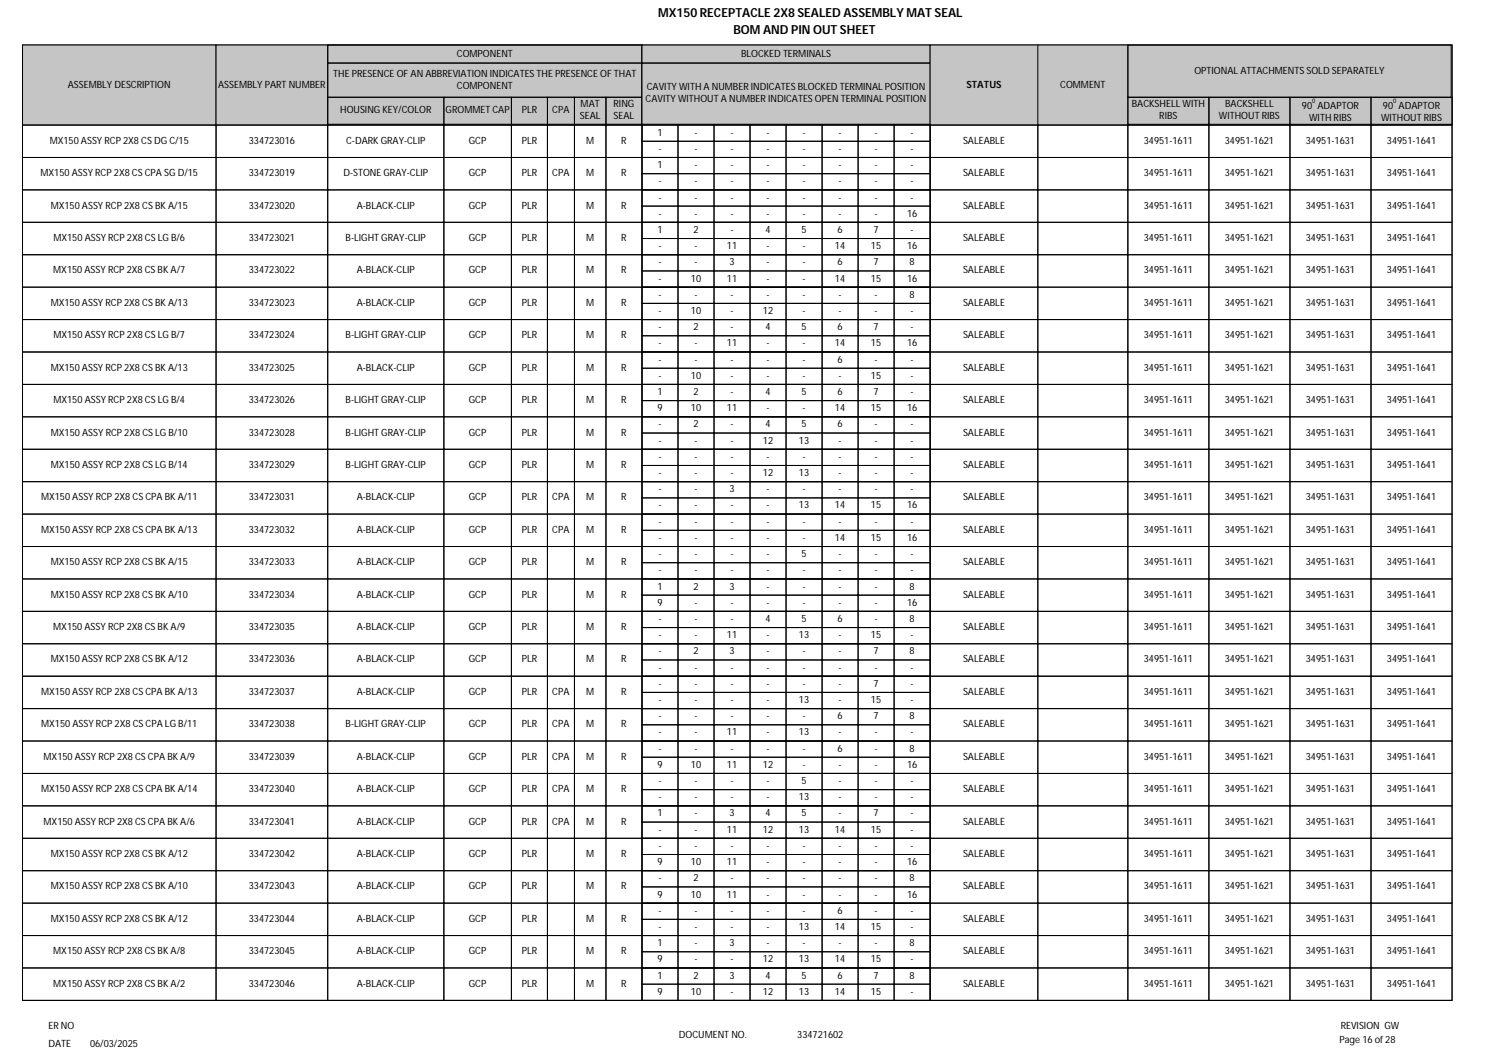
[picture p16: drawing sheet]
<svg xmlns="http://www.w3.org/2000/svg" width="420mm" height="297mm" viewBox="0 0 420 297" stroke-linecap="round" stroke-linejoin="round" font-family="sans-serif">
<defs><g id="words">
<g font-size="3.5">
<text x="185.7" y="4.7">MX150 RECEPTACLE 2X8 SEALED ASSEMBLY MAT SEAL</text>
<text x="206.9" y="9.5">BOM AND PIN OUT SHEET</text>
</g>
<g font-size="2.8">
<text x="128.9" y="15.9">COMPONENT</text>
<text x="209" y="16">BLOCKED TERMINALS</text>
<text x="94" y="21.6">THE PRESENCE OF AN ABBREVIATION INDICATES THE PRESENCE OF THAT</text>
<text x="336.9" y="20.8">OPTIONAL ATTACHMENTS SOLD SEPARATELY</text>
<text x="19.1" y="24.7">ASSEMBLY DESCRIPTION</text>
<text x="61.5" y="24.7">ASSEMBLY PART NUMBER</text>
<text x="128.9" y="25">COMPONENT</text>
<text x="182.1" y="28.8">CAVITY WITHOUT A NUMBER INDICATES OPEN TERMINAL POSITION</text>
<text x="182.4" y="25.4">CAVITY WITH A NUMBER INDICATES BLOCKED TERMINAL POSITION</text>
<text x="272.6" y="24.7">STATUS</text>
<text x="299.1" y="24.7">COMMENT</text>
<text x="95.9" y="31.9">HOUSING KEY/COLOR</text>
<text x="125.7" y="31.9">GROMMET CAP</text>
<text x="147.2" y="31.9">PLR</text>
<text x="155.8" y="31.9">CPA</text>
<text x="163.6" y="33.6">SEAL</text>
<text x="163.8" y="30.3">MAT</text>
<text x="173.1" y="30.3">RING</text>
<text x="173.1" y="33.6">SEAL</text>
<text x="319.3" y="30.3">BACKSHELL WITH</text>
<text x="327" y="33.6">RIBS</text>
<text x="343.8" y="33.6">WITHOUT RIBS</text>
<text x="345.6" y="30.3">BACKSHELL</text>
<text x="367.2" y="30.7">90 ADAPTOR</text>
<text x="369.3" y="34.1">WITH RIBS</text>
<text x="389.6" y="34.1">WITHOUT RIBS</text>
<text x="390.1" y="30.7">90 ADAPTOR</text>
<text x="14" y="40.5">MX150 ASSY RCP 2X8 CS DG C/15</text>
<text x="70.2" y="40.5">334723016</text>
<text x="97.6" y="40.5">C-DARK GRAY-CLIP</text>
<text x="132.2" y="40.5">GCP</text>
<text x="147.2" y="40.5">PLR</text>
<text x="165.3" y="40.5">M</text>
<text x="175.2" y="40.5">R</text>
<text x="185.4" y="38.3">1</text>
<text x="195.9" y="38.3">-</text>
<text x="206.1" y="38.3">-</text>
<text x="216.2" y="38.3">-</text>
<text x="226.4" y="38.3">-</text>
<text x="236.5" y="38.3">-</text>
<text x="246.7" y="38.3">-</text>
<text x="256.9" y="38.3">-</text>
<text x="271.6" y="40.5">SALEABLE</text>
<text x="322.6" y="40.5">34951-1611</text>
<text x="345.5" y="40.5">34951-1621</text>
<text x="368.3" y="40.5">34951-1631</text>
<text x="391.2" y="40.5">34951-1641</text>
<text x="185.4" y="47.4">1</text>
<text x="185.7" y="42.8">-</text>
<text x="195.9" y="42.8">-</text>
<text x="195.9" y="47.4">-</text>
<text x="206.1" y="42.8">-</text>
<text x="206.1" y="47.4">-</text>
<text x="216.2" y="42.8">-</text>
<text x="216.2" y="47.4">-</text>
<text x="226.4" y="42.8">-</text>
<text x="226.4" y="47.4">-</text>
<text x="236.5" y="42.8">-</text>
<text x="236.5" y="47.4">-</text>
<text x="246.7" y="42.8">-</text>
<text x="246.7" y="47.4">-</text>
<text x="256.9" y="42.8">-</text>
<text x="256.9" y="47.4">-</text>
<text x="11.4" y="49.7">MX150 ASSY RCP 2X8 CS CPA SG D/15</text>
<text x="70.2" y="49.7">334723019</text>
<text x="96.9" y="49.7">D-STONE GRAY-CLIP</text>
<text x="132.2" y="49.7">GCP</text>
<text x="147.2" y="49.7">PLR</text>
<text x="155.8" y="49.7">CPA</text>
<text x="165.3" y="49.7">M</text>
<text x="175.2" y="49.7">R</text>
<text x="185.7" y="52">-</text>
<text x="195.9" y="52">-</text>
<text x="206.1" y="52">-</text>
<text x="216.2" y="52">-</text>
<text x="226.4" y="52">-</text>
<text x="236.5" y="52">-</text>
<text x="246.7" y="52">-</text>
<text x="256.9" y="52">-</text>
<text x="271.6" y="49.7">SALEABLE</text>
<text x="322.6" y="49.7">34951-1611</text>
<text x="345.5" y="49.7">34951-1621</text>
<text x="368.3" y="49.7">34951-1631</text>
<text x="391.2" y="49.7">34951-1641</text>
<text x="14.3" y="58.8">MX150 ASSY RCP 2X8 CS BK A/15</text>
<text x="70.2" y="58.8">334723020</text>
<text x="100.6" y="58.8">A-BLACK-CLIP</text>
<text x="132.2" y="58.8">GCP</text>
<text x="147.2" y="58.8">PLR</text>
<text x="165.3" y="58.8">M</text>
<text x="175.2" y="58.8">R</text>
<text x="185.7" y="56.6">-</text>
<text x="195.9" y="56.6">-</text>
<text x="206.1" y="56.6">-</text>
<text x="216.2" y="56.6">-</text>
<text x="226.4" y="56.6">-</text>
<text x="236.5" y="56.6">-</text>
<text x="246.7" y="56.6">-</text>
<text x="256.9" y="56.6">-</text>
<text x="271.6" y="58.8">SALEABLE</text>
<text x="322.6" y="58.8">34951-1611</text>
<text x="345.5" y="58.8">34951-1621</text>
<text x="368.3" y="58.8">34951-1631</text>
<text x="391.2" y="58.8">34951-1641</text>
<text x="185.4" y="65.7">1</text>
<text x="185.7" y="61.1">-</text>
<text x="195.6" y="65.7">2</text>
<text x="195.9" y="61.1">-</text>
<text x="206.1" y="61.1">-</text>
<text x="206.1" y="65.7">-</text>
<text x="215.9" y="65.7">4</text>
<text x="216.2" y="61.1">-</text>
<text x="226.1" y="65.7">5</text>
<text x="226.4" y="61.1">-</text>
<text x="236.2" y="65.7">6</text>
<text x="236.5" y="61.1">-</text>
<text x="246.4" y="65.7">7</text>
<text x="246.7" y="61.1">-</text>
<text x="255.8" y="61.1">16</text>
<text x="256.9" y="65.7">-</text>
<text x="15.1" y="68">MX150 ASSY RCP 2X8 CS LG B/6</text>
<text x="70.2" y="68">334723021</text>
<text x="97.5" y="68">B-LIGHT GRAY-CLIP</text>
<text x="132.2" y="68">GCP</text>
<text x="147.2" y="68">PLR</text>
<text x="165.3" y="68">M</text>
<text x="175.2" y="68">R</text>
<text x="185.7" y="70.3">-</text>
<text x="195.9" y="70.3">-</text>
<text x="205" y="70.3">11</text>
<text x="216.2" y="70.3">-</text>
<text x="226.4" y="70.3">-</text>
<text x="235.5" y="70.3">14</text>
<text x="245.7" y="70.3">15</text>
<text x="255.8" y="70.3">16</text>
<text x="271.6" y="68">SALEABLE</text>
<text x="322.6" y="68">34951-1611</text>
<text x="345.5" y="68">34951-1621</text>
<text x="368.3" y="68">34951-1631</text>
<text x="391.2" y="68">34951-1641</text>
<text x="15" y="77.1">MX150 ASSY RCP 2X8 CS BK A/7</text>
<text x="70.2" y="77.1">334723022</text>
<text x="100.6" y="77.1">A-BLACK-CLIP</text>
<text x="132.2" y="77.1">GCP</text>
<text x="147.2" y="77.1">PLR</text>
<text x="165.3" y="77.1">M</text>
<text x="175.2" y="77.1">R</text>
<text x="185.7" y="74.8">-</text>
<text x="195.9" y="74.8">-</text>
<text x="205.8" y="74.8">3</text>
<text x="216.2" y="74.8">-</text>
<text x="226.4" y="74.8">-</text>
<text x="236.2" y="74.8">6</text>
<text x="246.4" y="74.8">7</text>
<text x="256.6" y="74.8">8</text>
<text x="271.6" y="77.1">SALEABLE</text>
<text x="322.6" y="77.1">34951-1611</text>
<text x="345.5" y="77.1">34951-1621</text>
<text x="368.3" y="77.1">34951-1631</text>
<text x="391.2" y="77.1">34951-1641</text>
<text x="185.7" y="84">-</text>
<text x="185.7" y="79.4">-</text>
<text x="194.9" y="79.4">10</text>
<text x="195.9" y="84">-</text>
<text x="205" y="79.4">11</text>
<text x="206.1" y="84">-</text>
<text x="216.2" y="79.4">-</text>
<text x="216.2" y="84">-</text>
<text x="226.4" y="79.4">-</text>
<text x="226.4" y="84">-</text>
<text x="235.5" y="79.4">14</text>
<text x="236.5" y="84">-</text>
<text x="245.7" y="79.4">15</text>
<text x="246.7" y="84">-</text>
<text x="255.8" y="79.4">16</text>
<text x="256.6" y="84">8</text>
<text x="14.3" y="86.3">MX150 ASSY RCP 2X8 CS BK A/13</text>
<text x="70.2" y="86.3">334723023</text>
<text x="100.6" y="86.3">A-BLACK-CLIP</text>
<text x="132.2" y="86.3">GCP</text>
<text x="147.2" y="86.3">PLR</text>
<text x="165.3" y="86.3">M</text>
<text x="175.2" y="86.3">R</text>
<text x="185.7" y="88.6">-</text>
<text x="194.9" y="88.6">10</text>
<text x="206.1" y="88.6">-</text>
<text x="215.2" y="88.6">12</text>
<text x="226.4" y="88.6">-</text>
<text x="236.5" y="88.6">-</text>
<text x="246.7" y="88.6">-</text>
<text x="256.9" y="88.6">-</text>
<text x="271.6" y="86.3">SALEABLE</text>
<text x="322.6" y="86.3">34951-1611</text>
<text x="345.5" y="86.3">34951-1621</text>
<text x="368.3" y="86.3">34951-1631</text>
<text x="391.2" y="86.3">34951-1641</text>
<text x="15.1" y="95.4">MX150 ASSY RCP 2X8 CS LG B/7</text>
<text x="70.2" y="95.4">334723024</text>
<text x="97.5" y="95.4">B-LIGHT GRAY-CLIP</text>
<text x="132.2" y="95.4">GCP</text>
<text x="147.2" y="95.4">PLR</text>
<text x="165.3" y="95.4">M</text>
<text x="175.2" y="95.4">R</text>
<text x="185.7" y="93.1">-</text>
<text x="195.6" y="93.1">2</text>
<text x="206.1" y="93.1">-</text>
<text x="215.9" y="93.1">4</text>
<text x="226.1" y="93.1">5</text>
<text x="236.2" y="93.1">6</text>
<text x="246.4" y="93.1">7</text>
<text x="256.9" y="93.1">-</text>
<text x="271.6" y="95.4">SALEABLE</text>
<text x="322.6" y="95.4">34951-1611</text>
<text x="345.5" y="95.4">34951-1621</text>
<text x="368.3" y="95.4">34951-1631</text>
<text x="391.2" y="95.4">34951-1641</text>
<text x="185.7" y="97.7">-</text>
<text x="195.9" y="97.7">-</text>
<text x="205" y="97.7">11</text>
<text x="216.2" y="97.7">-</text>
<text x="226.4" y="97.7">-</text>
<text x="235.5" y="97.7">14</text>
<text x="245.7" y="97.7">15</text>
<text x="255.8" y="97.7">16</text>
<text x="14.3" y="104.6">MX150 ASSY RCP 2X8 CS BK A/13</text>
<text x="70.2" y="104.6">334723025</text>
<text x="100.6" y="104.6">A-BLACK-CLIP</text>
<text x="132.2" y="104.6">GCP</text>
<text x="147.2" y="104.6">PLR</text>
<text x="165.3" y="104.6">M</text>
<text x="175.2" y="104.6">R</text>
<text x="185.7" y="102.3">-</text>
<text x="185.7" y="106.8">-</text>
<text x="194.9" y="106.8">10</text>
<text x="195.9" y="102.3">-</text>
<text x="206.1" y="102.3">-</text>
<text x="206.1" y="106.8">-</text>
<text x="216.2" y="102.3">-</text>
<text x="216.2" y="106.8">-</text>
<text x="226.4" y="102.3">-</text>
<text x="226.4" y="106.8">-</text>
<text x="236.2" y="102.3">6</text>
<text x="236.5" y="106.8">-</text>
<text x="245.7" y="106.8">15</text>
<text x="246.7" y="102.3">-</text>
<text x="256.9" y="102.3">-</text>
<text x="256.9" y="106.8">-</text>
<text x="271.6" y="104.6">SALEABLE</text>
<text x="322.6" y="104.6">34951-1611</text>
<text x="345.5" y="104.6">34951-1621</text>
<text x="368.3" y="104.6">34951-1631</text>
<text x="391.2" y="104.6">34951-1641</text>
<text x="15.1" y="113.7">MX150 ASSY RCP 2X8 CS LG B/4</text>
<text x="70.2" y="113.7">334723026</text>
<text x="97.5" y="113.7">B-LIGHT GRAY-CLIP</text>
<text x="132.2" y="113.7">GCP</text>
<text x="147.2" y="113.7">PLR</text>
<text x="165.3" y="113.7">M</text>
<text x="175.2" y="113.7">R</text>
<text x="185.4" y="111.4">1</text>
<text x="195.6" y="111.4">2</text>
<text x="206.1" y="111.4">-</text>
<text x="215.9" y="111.4">4</text>
<text x="226.1" y="111.4">5</text>
<text x="236.2" y="111.4">6</text>
<text x="246.4" y="111.4">7</text>
<text x="256.9" y="111.4">-</text>
<text x="271.6" y="113.7">SALEABLE</text>
<text x="322.6" y="113.7">34951-1611</text>
<text x="345.5" y="113.7">34951-1621</text>
<text x="368.3" y="113.7">34951-1631</text>
<text x="391.2" y="113.7">34951-1641</text>
<text x="185.4" y="116">9</text>
<text x="194.9" y="116">10</text>
<text x="205" y="116">11</text>
<text x="216.2" y="116">-</text>
<text x="226.4" y="116">-</text>
<text x="235.5" y="116">14</text>
<text x="245.7" y="116">15</text>
<text x="255.8" y="116">16</text>
<text x="14.4" y="122.8">MX150 ASSY RCP 2X8 CS LG B/10</text>
<text x="70.2" y="122.8">334723028</text>
<text x="97.5" y="122.8">B-LIGHT GRAY-CLIP</text>
<text x="132.2" y="122.8">GCP</text>
<text x="147.2" y="122.8">PLR</text>
<text x="165.3" y="122.8">M</text>
<text x="175.2" y="122.8">R</text>
<text x="185.7" y="120.6">-</text>
<text x="185.7" y="125.1">-</text>
<text x="195.6" y="120.6">2</text>
<text x="195.9" y="125.1">-</text>
<text x="206.1" y="120.6">-</text>
<text x="206.1" y="125.1">-</text>
<text x="215.2" y="125.1">12</text>
<text x="215.9" y="120.6">4</text>
<text x="225.4" y="125.1">13</text>
<text x="226.1" y="120.6">5</text>
<text x="236.2" y="120.6">6</text>
<text x="236.5" y="125.1">-</text>
<text x="246.7" y="120.6">-</text>
<text x="246.7" y="125.1">-</text>
<text x="256.9" y="120.6">-</text>
<text x="256.9" y="125.1">-</text>
<text x="271.6" y="122.8">SALEABLE</text>
<text x="322.6" y="122.8">34951-1611</text>
<text x="345.5" y="122.8">34951-1621</text>
<text x="368.3" y="122.8">34951-1631</text>
<text x="391.2" y="122.8">34951-1641</text>
<text x="14.4" y="132">MX150 ASSY RCP 2X8 CS LG B/14</text>
<text x="70.2" y="132">334723029</text>
<text x="97.5" y="132">B-LIGHT GRAY-CLIP</text>
<text x="132.2" y="132">GCP</text>
<text x="147.2" y="132">PLR</text>
<text x="165.3" y="132">M</text>
<text x="175.2" y="132">R</text>
<text x="185.7" y="129.7">-</text>
<text x="195.9" y="129.7">-</text>
<text x="206.1" y="129.7">-</text>
<text x="216.2" y="129.7">-</text>
<text x="226.4" y="129.7">-</text>
<text x="236.5" y="129.7">-</text>
<text x="246.7" y="129.7">-</text>
<text x="256.9" y="129.7">-</text>
<text x="271.6" y="132">SALEABLE</text>
<text x="322.6" y="132">34951-1611</text>
<text x="345.5" y="132">34951-1621</text>
<text x="368.3" y="132">34951-1631</text>
<text x="391.2" y="132">34951-1641</text>
<text x="185.7" y="134.3">-</text>
<text x="195.9" y="134.3">-</text>
<text x="206.1" y="134.3">-</text>
<text x="215.2" y="134.3">12</text>
<text x="225.4" y="134.3">13</text>
<text x="236.5" y="134.3">-</text>
<text x="246.7" y="134.3">-</text>
<text x="256.9" y="134.3">-</text>
<text x="11.6" y="141.1">MX150 ASSY RCP 2X8 CS CPA BK A/11</text>
<text x="70.2" y="141.1">334723031</text>
<text x="100.6" y="141.1">A-BLACK-CLIP</text>
<text x="132.2" y="141.1">GCP</text>
<text x="147.2" y="141.1">PLR</text>
<text x="155.8" y="141.1">CPA</text>
<text x="165.3" y="141.1">M</text>
<text x="175.2" y="141.1">R</text>
<text x="185.7" y="138.8">-</text>
<text x="185.7" y="143.4">-</text>
<text x="195.9" y="138.8">-</text>
<text x="195.9" y="143.4">-</text>
<text x="205.8" y="138.8">3</text>
<text x="206.1" y="143.4">-</text>
<text x="216.2" y="138.8">-</text>
<text x="216.2" y="143.4">-</text>
<text x="225.4" y="143.4">13</text>
<text x="226.4" y="138.8">-</text>
<text x="235.5" y="143.4">14</text>
<text x="236.5" y="138.8">-</text>
<text x="245.7" y="143.4">15</text>
<text x="246.7" y="138.8">-</text>
<text x="255.8" y="143.4">16</text>
<text x="256.9" y="138.8">-</text>
<text x="271.6" y="141.1">SALEABLE</text>
<text x="322.6" y="141.1">34951-1611</text>
<text x="345.5" y="141.1">34951-1621</text>
<text x="368.3" y="141.1">34951-1631</text>
<text x="391.2" y="141.1">34951-1641</text>
<text x="185.7" y="148">-</text>
<text x="195.9" y="148">-</text>
<text x="206.1" y="148">-</text>
<text x="216.2" y="148">-</text>
<text x="226.4" y="148">-</text>
<text x="236.5" y="148">-</text>
<text x="246.7" y="148">-</text>
<text x="256.9" y="148">-</text>
<text x="11.6" y="150.3">MX150 ASSY RCP 2X8 CS CPA BK A/13</text>
<text x="70.2" y="150.3">334723032</text>
<text x="100.6" y="150.3">A-BLACK-CLIP</text>
<text x="132.2" y="150.3">GCP</text>
<text x="147.2" y="150.3">PLR</text>
<text x="155.8" y="150.3">CPA</text>
<text x="165.3" y="150.3">M</text>
<text x="175.2" y="150.3">R</text>
<text x="185.7" y="152.6">-</text>
<text x="195.9" y="152.6">-</text>
<text x="206.1" y="152.6">-</text>
<text x="216.2" y="152.6">-</text>
<text x="226.4" y="152.6">-</text>
<text x="235.5" y="152.6">14</text>
<text x="245.7" y="152.6">15</text>
<text x="255.8" y="152.6">16</text>
<text x="271.6" y="150.3">SALEABLE</text>
<text x="322.6" y="150.3">34951-1611</text>
<text x="345.5" y="150.3">34951-1621</text>
<text x="368.3" y="150.3">34951-1631</text>
<text x="391.2" y="150.3">34951-1641</text>
<text x="14.3" y="159.4">MX150 ASSY RCP 2X8 CS BK A/15</text>
<text x="70.2" y="159.4">334723033</text>
<text x="100.6" y="159.4">A-BLACK-CLIP</text>
<text x="132.2" y="159.4">GCP</text>
<text x="147.2" y="159.4">PLR</text>
<text x="165.3" y="159.4">M</text>
<text x="175.2" y="159.4">R</text>
<text x="185.7" y="157.1">-</text>
<text x="185.7" y="161.7">-</text>
<text x="195.9" y="157.1">-</text>
<text x="195.9" y="161.7">-</text>
<text x="206.1" y="157.1">-</text>
<text x="206.1" y="161.7">-</text>
<text x="216.2" y="157.1">-</text>
<text x="216.2" y="161.7">-</text>
<text x="226.1" y="157.1">5</text>
<text x="226.4" y="161.7">-</text>
<text x="236.5" y="157.1">-</text>
<text x="236.5" y="161.7">-</text>
<text x="246.7" y="157.1">-</text>
<text x="246.7" y="161.7">-</text>
<text x="256.9" y="157.1">-</text>
<text x="256.9" y="161.7">-</text>
<text x="271.6" y="159.4">SALEABLE</text>
<text x="322.6" y="159.4">34951-1611</text>
<text x="345.5" y="159.4">34951-1621</text>
<text x="368.3" y="159.4">34951-1631</text>
<text x="391.2" y="159.4">34951-1641</text>
<text x="185.4" y="166.3">1</text>
<text x="195.6" y="166.3">2</text>
<text x="205.8" y="166.3">3</text>
<text x="216.2" y="166.3">-</text>
<text x="226.4" y="166.3">-</text>
<text x="236.5" y="166.3">-</text>
<text x="246.7" y="166.3">-</text>
<text x="256.6" y="166.3">8</text>
<text x="14.3" y="168.6">MX150 ASSY RCP 2X8 CS BK A/10</text>
<text x="70.2" y="168.6">334723034</text>
<text x="100.6" y="168.6">A-BLACK-CLIP</text>
<text x="132.2" y="168.6">GCP</text>
<text x="147.2" y="168.6">PLR</text>
<text x="165.3" y="168.6">M</text>
<text x="175.2" y="168.6">R</text>
<text x="185.4" y="170.9">9</text>
<text x="195.9" y="170.9">-</text>
<text x="206.1" y="170.9">-</text>
<text x="216.2" y="170.9">-</text>
<text x="226.4" y="170.9">-</text>
<text x="236.5" y="170.9">-</text>
<text x="246.7" y="170.9">-</text>
<text x="255.8" y="170.9">16</text>
<text x="271.6" y="168.6">SALEABLE</text>
<text x="322.6" y="168.6">34951-1611</text>
<text x="345.5" y="168.6">34951-1621</text>
<text x="368.3" y="168.6">34951-1631</text>
<text x="391.2" y="168.6">34951-1641</text>
<text x="15" y="177.7">MX150 ASSY RCP 2X8 CS BK A/9</text>
<text x="70.2" y="177.7">334723035</text>
<text x="100.6" y="177.7">A-BLACK-CLIP</text>
<text x="132.2" y="177.7">GCP</text>
<text x="147.2" y="177.7">PLR</text>
<text x="165.3" y="177.7">M</text>
<text x="175.2" y="177.7">R</text>
<text x="185.7" y="175.4">-</text>
<text x="185.7" y="180">-</text>
<text x="195.9" y="175.4">-</text>
<text x="195.9" y="180">-</text>
<text x="205" y="180">11</text>
<text x="206.1" y="175.4">-</text>
<text x="215.9" y="175.4">4</text>
<text x="216.2" y="180">-</text>
<text x="225.4" y="180">13</text>
<text x="226.1" y="175.4">5</text>
<text x="236.2" y="175.4">6</text>
<text x="236.5" y="180">-</text>
<text x="245.7" y="180">15</text>
<text x="246.7" y="175.4">-</text>
<text x="256.6" y="175.4">8</text>
<text x="256.9" y="180">-</text>
<text x="271.6" y="177.7">SALEABLE</text>
<text x="322.6" y="177.7">34951-1611</text>
<text x="345.5" y="177.7">34951-1621</text>
<text x="368.3" y="177.7">34951-1631</text>
<text x="391.2" y="177.7">34951-1641</text>
<text x="185.7" y="184.6">-</text>
<text x="195.6" y="184.6">2</text>
<text x="205.8" y="184.6">3</text>
<text x="216.2" y="184.6">-</text>
<text x="226.4" y="184.6">-</text>
<text x="236.5" y="184.6">-</text>
<text x="246.4" y="184.6">7</text>
<text x="256.6" y="184.6">8</text>
<text x="14.3" y="186.9">MX150 ASSY RCP 2X8 CS BK A/12</text>
<text x="70.2" y="186.9">334723036</text>
<text x="100.6" y="186.9">A-BLACK-CLIP</text>
<text x="132.2" y="186.9">GCP</text>
<text x="147.2" y="186.9">PLR</text>
<text x="165.3" y="186.9">M</text>
<text x="175.2" y="186.9">R</text>
<text x="185.7" y="189.1">-</text>
<text x="195.9" y="189.1">-</text>
<text x="206.1" y="189.1">-</text>
<text x="216.2" y="189.1">-</text>
<text x="226.4" y="189.1">-</text>
<text x="236.5" y="189.1">-</text>
<text x="246.7" y="189.1">-</text>
<text x="256.9" y="189.1">-</text>
<text x="271.6" y="186.9">SALEABLE</text>
<text x="322.6" y="186.9">34951-1611</text>
<text x="345.5" y="186.9">34951-1621</text>
<text x="368.3" y="186.9">34951-1631</text>
<text x="391.2" y="186.9">34951-1641</text>
<text x="11.6" y="196">MX150 ASSY RCP 2X8 CS CPA BK A/13</text>
<text x="70.2" y="196">334723037</text>
<text x="100.6" y="196">A-BLACK-CLIP</text>
<text x="132.2" y="196">GCP</text>
<text x="147.2" y="196">PLR</text>
<text x="155.8" y="196">CPA</text>
<text x="165.3" y="196">M</text>
<text x="175.2" y="196">R</text>
<text x="185.7" y="193.7">-</text>
<text x="195.9" y="193.7">-</text>
<text x="206.1" y="193.7">-</text>
<text x="216.2" y="193.7">-</text>
<text x="226.4" y="193.7">-</text>
<text x="236.5" y="193.7">-</text>
<text x="246.4" y="193.7">7</text>
<text x="256.9" y="193.7">-</text>
<text x="271.6" y="196">SALEABLE</text>
<text x="322.6" y="196">34951-1611</text>
<text x="345.5" y="196">34951-1621</text>
<text x="368.3" y="196">34951-1631</text>
<text x="391.2" y="196">34951-1641</text>
<text x="185.7" y="202.9">-</text>
<text x="185.7" y="198.3">-</text>
<text x="195.9" y="198.3">-</text>
<text x="195.9" y="202.9">-</text>
<text x="206.1" y="198.3">-</text>
<text x="206.1" y="202.9">-</text>
<text x="216.2" y="198.3">-</text>
<text x="216.2" y="202.9">-</text>
<text x="225.4" y="198.3">13</text>
<text x="226.4" y="202.9">-</text>
<text x="236.2" y="202.9">6</text>
<text x="236.5" y="198.3">-</text>
<text x="245.7" y="198.3">15</text>
<text x="246.4" y="202.9">7</text>
<text x="256.6" y="202.9">8</text>
<text x="256.9" y="198.3">-</text>
<text x="11.6" y="205.1">MX150 ASSY RCP 2X8 CS CPA LG B/11</text>
<text x="70.2" y="205.1">334723038</text>
<text x="97.5" y="205.1">B-LIGHT GRAY-CLIP</text>
<text x="132.2" y="205.1">GCP</text>
<text x="147.2" y="205.1">PLR</text>
<text x="155.8" y="205.1">CPA</text>
<text x="165.3" y="205.1">M</text>
<text x="175.2" y="205.1">R</text>
<text x="185.7" y="207.4">-</text>
<text x="195.9" y="207.4">-</text>
<text x="205" y="207.4">11</text>
<text x="216.2" y="207.4">-</text>
<text x="225.4" y="207.4">13</text>
<text x="236.5" y="207.4">-</text>
<text x="246.7" y="207.4">-</text>
<text x="256.9" y="207.4">-</text>
<text x="271.6" y="205.1">SALEABLE</text>
<text x="322.6" y="205.1">34951-1611</text>
<text x="345.5" y="205.1">34951-1621</text>
<text x="368.3" y="205.1">34951-1631</text>
<text x="391.2" y="205.1">34951-1641</text>
<text x="12.3" y="214.3">MX150 ASSY RCP 2X8 CS CPA BK A/9</text>
<text x="70.2" y="214.3">334723039</text>
<text x="100.6" y="214.3">A-BLACK-CLIP</text>
<text x="132.2" y="214.3">GCP</text>
<text x="147.2" y="214.3">PLR</text>
<text x="155.8" y="214.3">CPA</text>
<text x="165.3" y="214.3">M</text>
<text x="175.2" y="214.3">R</text>
<text x="185.7" y="212">-</text>
<text x="195.9" y="212">-</text>
<text x="206.1" y="212">-</text>
<text x="216.2" y="212">-</text>
<text x="226.4" y="212">-</text>
<text x="236.2" y="212">6</text>
<text x="246.7" y="212">-</text>
<text x="256.6" y="212">8</text>
<text x="271.6" y="214.3">SALEABLE</text>
<text x="322.6" y="214.3">34951-1611</text>
<text x="345.5" y="214.3">34951-1621</text>
<text x="368.3" y="214.3">34951-1631</text>
<text x="391.2" y="214.3">34951-1641</text>
<text x="185.4" y="216.6">9</text>
<text x="185.7" y="221.1">-</text>
<text x="194.9" y="216.6">10</text>
<text x="195.9" y="221.1">-</text>
<text x="205" y="216.6">11</text>
<text x="206.1" y="221.1">-</text>
<text x="215.2" y="216.6">12</text>
<text x="216.2" y="221.1">-</text>
<text x="226.1" y="221.1">5</text>
<text x="226.4" y="216.6">-</text>
<text x="236.5" y="216.6">-</text>
<text x="236.5" y="221.1">-</text>
<text x="246.7" y="216.6">-</text>
<text x="246.7" y="221.1">-</text>
<text x="255.8" y="216.6">16</text>
<text x="256.9" y="221.1">-</text>
<text x="11.6" y="223.4">MX150 ASSY RCP 2X8 CS CPA BK A/14</text>
<text x="70.2" y="223.4">334723040</text>
<text x="100.6" y="223.4">A-BLACK-CLIP</text>
<text x="132.2" y="223.4">GCP</text>
<text x="147.2" y="223.4">PLR</text>
<text x="155.8" y="223.4">CPA</text>
<text x="165.3" y="223.4">M</text>
<text x="175.2" y="223.4">R</text>
<text x="185.7" y="225.7">-</text>
<text x="195.9" y="225.7">-</text>
<text x="206.1" y="225.7">-</text>
<text x="216.2" y="225.7">-</text>
<text x="225.4" y="225.7">13</text>
<text x="236.5" y="225.7">-</text>
<text x="246.7" y="225.7">-</text>
<text x="256.9" y="225.7">-</text>
<text x="271.6" y="223.4">SALEABLE</text>
<text x="322.6" y="223.4">34951-1611</text>
<text x="345.5" y="223.4">34951-1621</text>
<text x="368.3" y="223.4">34951-1631</text>
<text x="391.2" y="223.4">34951-1641</text>
<text x="12.3" y="232.6">MX150 ASSY RCP 2X8 CS CPA BK A/6</text>
<text x="70.2" y="232.6">334723041</text>
<text x="100.6" y="232.6">A-BLACK-CLIP</text>
<text x="132.2" y="232.6">GCP</text>
<text x="147.2" y="232.6">PLR</text>
<text x="155.8" y="232.6">CPA</text>
<text x="165.3" y="232.6">M</text>
<text x="175.2" y="232.6">R</text>
<text x="185.4" y="230.3">1</text>
<text x="195.9" y="230.3">-</text>
<text x="205.8" y="230.3">3</text>
<text x="215.9" y="230.3">4</text>
<text x="226.1" y="230.3">5</text>
<text x="236.5" y="230.3">-</text>
<text x="246.4" y="230.3">7</text>
<text x="256.9" y="230.3">-</text>
<text x="271.6" y="232.6">SALEABLE</text>
<text x="322.6" y="232.6">34951-1611</text>
<text x="345.5" y="232.6">34951-1621</text>
<text x="368.3" y="232.6">34951-1631</text>
<text x="391.2" y="232.6">34951-1641</text>
<text x="185.7" y="239.4">-</text>
<text x="185.7" y="234.9">-</text>
<text x="195.9" y="234.9">-</text>
<text x="195.9" y="239.4">-</text>
<text x="205" y="234.9">11</text>
<text x="206.1" y="239.4">-</text>
<text x="215.2" y="234.9">12</text>
<text x="216.2" y="239.4">-</text>
<text x="225.4" y="234.9">13</text>
<text x="226.4" y="239.4">-</text>
<text x="235.5" y="234.9">14</text>
<text x="236.5" y="239.4">-</text>
<text x="245.7" y="234.9">15</text>
<text x="246.7" y="239.4">-</text>
<text x="256.9" y="234.9">-</text>
<text x="256.9" y="239.4">-</text>
<text x="14.3" y="241.7">MX150 ASSY RCP 2X8 CS BK A/12</text>
<text x="70.2" y="241.7">334723042</text>
<text x="100.6" y="241.7">A-BLACK-CLIP</text>
<text x="132.2" y="241.7">GCP</text>
<text x="147.2" y="241.7">PLR</text>
<text x="165.3" y="241.7">M</text>
<text x="175.2" y="241.7">R</text>
<text x="185.4" y="244">9</text>
<text x="194.9" y="244">10</text>
<text x="205" y="244">11</text>
<text x="216.2" y="244">-</text>
<text x="226.4" y="244">-</text>
<text x="236.5" y="244">-</text>
<text x="246.7" y="244">-</text>
<text x="255.8" y="244">16</text>
<text x="271.6" y="241.7">SALEABLE</text>
<text x="322.6" y="241.7">34951-1611</text>
<text x="345.5" y="241.7">34951-1621</text>
<text x="368.3" y="241.7">34951-1631</text>
<text x="391.2" y="241.7">34951-1641</text>
<text x="14.3" y="250.9">MX150 ASSY RCP 2X8 CS BK A/10</text>
<text x="70.2" y="250.9">334723043</text>
<text x="100.6" y="250.9">A-BLACK-CLIP</text>
<text x="132.2" y="250.9">GCP</text>
<text x="147.2" y="250.9">PLR</text>
<text x="165.3" y="250.9">M</text>
<text x="175.2" y="250.9">R</text>
<text x="185.7" y="248.6">-</text>
<text x="195.6" y="248.6">2</text>
<text x="206.1" y="248.6">-</text>
<text x="216.2" y="248.6">-</text>
<text x="226.4" y="248.6">-</text>
<text x="236.5" y="248.6">-</text>
<text x="246.7" y="248.6">-</text>
<text x="256.6" y="248.6">8</text>
<text x="271.6" y="250.9">SALEABLE</text>
<text x="322.6" y="250.9">34951-1611</text>
<text x="345.5" y="250.9">34951-1621</text>
<text x="368.3" y="250.9">34951-1631</text>
<text x="391.2" y="250.9">34951-1641</text>
<text x="185.4" y="253.1">9</text>
<text x="185.7" y="257.7">-</text>
<text x="194.9" y="253.1">10</text>
<text x="195.9" y="257.7">-</text>
<text x="205" y="253.1">11</text>
<text x="206.1" y="257.7">-</text>
<text x="216.2" y="253.1">-</text>
<text x="216.2" y="257.7">-</text>
<text x="226.4" y="253.1">-</text>
<text x="226.4" y="257.7">-</text>
<text x="236.2" y="257.7">6</text>
<text x="236.5" y="253.1">-</text>
<text x="246.7" y="253.1">-</text>
<text x="246.7" y="257.7">-</text>
<text x="255.8" y="253.1">16</text>
<text x="256.9" y="257.7">-</text>
<text x="14.3" y="260">MX150 ASSY RCP 2X8 CS BK A/12</text>
<text x="70.2" y="260">334723044</text>
<text x="100.6" y="260">A-BLACK-CLIP</text>
<text x="132.2" y="260">GCP</text>
<text x="147.2" y="260">PLR</text>
<text x="165.3" y="260">M</text>
<text x="175.2" y="260">R</text>
<text x="185.7" y="262.3">-</text>
<text x="195.9" y="262.3">-</text>
<text x="206.1" y="262.3">-</text>
<text x="216.2" y="262.3">-</text>
<text x="225.4" y="262.3">13</text>
<text x="235.5" y="262.3">14</text>
<text x="245.7" y="262.3">15</text>
<text x="256.9" y="262.3">-</text>
<text x="271.6" y="260">SALEABLE</text>
<text x="322.6" y="260">34951-1611</text>
<text x="345.5" y="260">34951-1621</text>
<text x="368.3" y="260">34951-1631</text>
<text x="391.2" y="260">34951-1641</text>
<text x="15" y="269.1">MX150 ASSY RCP 2X8 CS BK A/8</text>
<text x="70.2" y="269.1">334723045</text>
<text x="100.6" y="269.1">A-BLACK-CLIP</text>
<text x="132.2" y="269.1">GCP</text>
<text x="147.2" y="269.1">PLR</text>
<text x="165.3" y="269.1">M</text>
<text x="175.2" y="269.1">R</text>
<text x="185.4" y="266.9">1</text>
<text x="195.9" y="266.9">-</text>
<text x="205.8" y="266.9">3</text>
<text x="216.2" y="266.9">-</text>
<text x="226.4" y="266.9">-</text>
<text x="236.5" y="266.9">-</text>
<text x="246.7" y="266.9">-</text>
<text x="256.6" y="266.9">8</text>
<text x="271.6" y="269.1">SALEABLE</text>
<text x="322.6" y="269.1">34951-1611</text>
<text x="345.5" y="269.1">34951-1621</text>
<text x="368.3" y="269.1">34951-1631</text>
<text x="391.2" y="269.1">34951-1641</text>
<text x="185.4" y="271.4">9</text>
<text x="195.9" y="271.4">-</text>
<text x="206.1" y="271.4">-</text>
<text x="215.2" y="271.4">12</text>
<text x="225.4" y="271.4">13</text>
<text x="235.5" y="271.4">14</text>
<text x="245.7" y="271.4">15</text>
<text x="256.9" y="271.4">-</text>
<text x="15" y="278.3">MX150 ASSY RCP 2X8 CS BK A/2</text>
<text x="70.2" y="278.3">334723046</text>
<text x="100.6" y="278.3">A-BLACK-CLIP</text>
<text x="132.2" y="278.3">GCP</text>
<text x="147.2" y="278.3">PLR</text>
<text x="165.3" y="278.3">M</text>
<text x="175.2" y="278.3">R</text>
<text x="185.4" y="276">1</text>
<text x="185.4" y="280.6">9</text>
<text x="194.9" y="280.6">10</text>
<text x="195.6" y="276">2</text>
<text x="205.8" y="276">3</text>
<text x="206.1" y="280.6">-</text>
<text x="215.2" y="280.6">12</text>
<text x="215.9" y="276">4</text>
<text x="225.4" y="280.6">13</text>
<text x="226.1" y="276">5</text>
<text x="235.5" y="280.6">14</text>
<text x="236.2" y="276">6</text>
<text x="245.7" y="280.6">15</text>
<text x="246.4" y="276">7</text>
<text x="256.6" y="276">8</text>
<text x="256.9" y="280.6">-</text>
<text x="271.6" y="278.3">SALEABLE</text>
<text x="322.6" y="278.3">34951-1611</text>
<text x="345.5" y="278.3">34951-1621</text>
<text x="368.3" y="278.3">34951-1631</text>
<text x="391.2" y="278.3">34951-1641</text>
<text x="13.7" y="290.3">ER NO</text>
<text x="191.5" y="292.8">DOCUMENT NO.</text>
<text x="224.9" y="292.8">334721602</text>
<text x="378.2" y="290.3">REVISION GW</text>
<text x="13.7" y="295.3">DATE</text>
<text x="25.4" y="295.3">06/03/2025</text>
<text x="377.8" y="294.2">Page 16 of 28</text>
</g>
<g font-size="1.8">
<text x="370.1" y="29">0</text>
<text x="393" y="29">0</text>
</g>
</g></defs>
<path d="M6.3 12.7h403.3v269.5h-403.3z" fill="none" stroke="#000" stroke-width=".28"/>
<path d="M6.3 12.7h54.6v22.6h-54.6z" fill="#c9c6b8"/>
<path d="M6.3 12.7h54.6v22.6h-54.6z" fill="none" stroke="#000" stroke-width=".28"/>
<path d="M60.9 12.7h31.5v22.6h-31.5z" fill="#c9c6b8"/>
<path d="M60.9 12.7h31.5v22.6h-31.5z" fill="none" stroke="#000" stroke-width=".28"/>
<path d="M92.4 12.7h88.7v22.6h-88.7z" fill="#c9c6b8"/>
<path d="M92.4 12.7h88.7v22.6h-88.7zM92.5 12.7h88.6v5.1h-88.6zM92.5 17.8h88.6v9.6h-88.6zM92.4 27.4h32.8v7.7h-32.8zM125.2 27.4h19.1v7.7h-19.1zM144.3 27.4h10.1v7.7h-10.1zM154.4 27.4h7.6v7.7h-7.6zM162 27.4h8.9v7.7h-8.9zM170.9 27.4h10.2v7.7h-10.2z" fill="none" stroke="#000" stroke-width=".28"/>
<path d="M181.1 12.7h81.3v22.6h-81.3z" fill="#c9c6b8"/>
<path d="M181.1 12.7h81.3v5.1h-81.3zM181.1 17.8h81.3v17.3h-81.3z" fill="none" stroke="#000" stroke-width=".28"/>
<path d="M262.4 12.7h30.3v22.6h-30.3z" fill="#c9c6b8"/>
<path d="M262.4 12.7h30.3v22.6h-30.3z" fill="none" stroke="#000" stroke-width=".28"/>
<path d="M292.7 12.7h25.4v22.6h-25.4z" fill="#c9c6b8"/>
<path d="M292.7 12.7h25.4v22.6h-25.4z" fill="none" stroke="#000" stroke-width=".28"/>
<path d="M318.1 12.7h91.5v22.6h-91.5z" fill="#c9c6b8"/>
<g fill="none" stroke="#000" stroke-width=".28">
<path d="M318.1 12.7h91.5v22.6h-91.5zM318.1 12.7h91.2v14.7h-91.2zM6.3 35.3h54.6v9.1h-54.6zM60.9 35.3h31.5v9.1h-31.5zM92.4 35.3h32.8v9.1h-32.8zM125.2 35.3h19.1v9.1h-19.1zM144.3 35.3h10.1v9.1h-10.1zM154.4 35.3h7.6v9.1h-7.6zM162 35.3h8.9v9.1h-8.9zM170.9 35.3h10.2v9.1h-10.2zM181.1 35.3h81.3v9.1h-81.3zM181.1 35.3h10.1v4.5h-10.1z"/>
<path d="M181.1 39.8h10.1v4.6h-10.1zM191.2 35.3h10.2v4.5h-10.2zM191.2 39.8h10.2v4.6h-10.2zM201.4 35.3h10.2v4.5h-10.2zM201.4 39.8h10.2v4.6h-10.2zM211.6 35.3h10.1v4.5h-10.1zM211.6 39.8h10.1v4.6h-10.1zM221.7 35.3h10.2v4.5h-10.2zM221.7 39.8h10.2v4.6h-10.2zM231.9 35.3h10.1v4.5h-10.1zM231.9 39.8h10.1v4.6h-10.1zM242 35.3h10.2v4.5h-10.2z"/>
<path d="M242 39.8h10.2v4.6h-10.2zM252.2 35.3h10.2v4.5h-10.2zM252.2 39.8h10.2v4.6h-10.2zM262.4 35.3h30.3v9.1h-30.3zM292.7 35.3h25.4v9.1h-25.4zM318.1 27.4h22.9v7.7h-22.9zM318.1 35.3h22.9v9.1h-22.9zM341 27.4h22.9v7.7h-22.9zM341 35.3h22.9v9.1h-22.9zM363.9 27.4h22.8v7.7h-22.8zM363.9 35.3h22.8v9.1h-22.8zM386.7 27.4h22.9v7.7h-22.9z"/>
<path d="M386.7 35.3h22.9v9.1h-22.9zM6.3 44.4h54.6v9.2h-54.6zM6.3 53.6h54.6v9.1h-54.6zM60.9 44.4h31.5v9.2h-31.5zM60.9 53.6h31.5v9.1h-31.5zM92.4 44.4h32.8v9.2h-32.8zM92.4 53.6h32.8v9.1h-32.8zM125.2 44.4h19.1v9.2h-19.1zM125.2 53.6h19.1v9.1h-19.1zM144.3 44.4h10.1v9.2h-10.1zM144.3 53.6h10.1v9.1h-10.1zM154.4 44.4h7.6v9.2h-7.6z"/>
<path d="M154.4 53.6h7.6v9.1h-7.6zM162 44.4h8.9v9.2h-8.9zM162 53.6h8.9v9.1h-8.9zM170.9 44.4h10.2v9.2h-10.2zM170.9 53.6h10.2v9.1h-10.2zM181.1 44.4h81.3v9.2h-81.3zM181.1 44.4h10.1v4.6h-10.1zM181.1 53.6h81.3v9.1h-81.3zM181.1 53.6h10.1v4.5h-10.1zM181.1 49h10.1v4.6h-10.1zM181.1 58.1h10.1v4.6h-10.1zM191.2 44.4h10.2v4.6h-10.2z"/>
<path d="M191.2 49h10.2v4.6h-10.2zM191.2 53.6h10.2v4.5h-10.2zM191.2 58.1h10.2v4.6h-10.2zM201.4 44.4h10.2v4.6h-10.2zM201.4 49h10.2v4.6h-10.2zM201.4 53.6h10.2v4.5h-10.2zM201.4 58.1h10.2v4.6h-10.2zM211.6 44.4h10.1v4.6h-10.1zM211.6 49h10.1v4.6h-10.1zM211.6 53.6h10.1v4.5h-10.1zM211.6 58.1h10.1v4.6h-10.1zM221.7 44.4h10.2v4.6h-10.2z"/>
<path d="M221.7 49h10.2v4.6h-10.2zM221.7 53.6h10.2v4.5h-10.2zM221.7 58.1h10.2v4.6h-10.2zM231.9 44.4h10.1v4.6h-10.1zM231.9 49h10.1v4.6h-10.1zM231.9 53.6h10.1v4.5h-10.1zM231.9 58.1h10.1v4.6h-10.1zM242 44.4h10.2v4.6h-10.2zM242 49h10.2v4.6h-10.2zM242 53.6h10.2v4.5h-10.2zM242 58.1h10.2v4.6h-10.2zM252.2 44.4h10.2v4.6h-10.2z"/>
<path d="M252.2 49h10.2v4.6h-10.2zM252.2 53.6h10.2v4.5h-10.2zM252.2 58.1h10.2v4.6h-10.2zM262.4 44.4h30.3v9.2h-30.3zM262.4 53.6h30.3v9.1h-30.3zM292.7 44.4h25.4v9.2h-25.4zM292.7 53.6h25.4v9.1h-25.4zM318.1 44.4h22.9v9.2h-22.9zM318.1 53.6h22.9v9.1h-22.9zM341 44.4h22.9v9.2h-22.9zM341 53.6h22.9v9.1h-22.9zM363.9 44.4h22.8v9.2h-22.8z"/>
<path d="M363.9 53.6h22.8v9.1h-22.8zM386.7 44.4h22.9v9.2h-22.9zM386.7 53.6h22.9v9.1h-22.9zM6.3 62.7h54.6v9.1h-54.6zM6.3 71.8h54.6v9.2h-54.6zM60.9 62.7h31.5v9.1h-31.5zM60.9 71.8h31.5v9.2h-31.5zM92.4 62.7h32.8v9.1h-32.8zM92.4 71.8h32.8v9.2h-32.8zM125.2 62.7h19.1v9.1h-19.1zM125.2 71.8h19.1v9.2h-19.1zM144.3 62.7h10.1v9.1h-10.1z"/>
<path d="M144.3 71.8h10.1v9.2h-10.1zM154.4 62.7h7.6v9.1h-7.6zM154.4 71.8h7.6v9.2h-7.6zM162 62.7h8.9v9.1h-8.9zM162 71.8h8.9v9.2h-8.9zM170.9 62.7h10.2v9.1h-10.2zM170.9 71.8h10.2v9.2h-10.2zM181.1 62.7h81.3v9.1h-81.3zM181.1 62.7h10.1v4.6h-10.1zM181.1 71.8h81.3v9.2h-81.3zM181.1 71.8h10.1v4.6h-10.1zM181.1 67.3h10.1v4.5h-10.1z"/>
<path d="M181.1 76.4h10.1v4.6h-10.1zM191.2 62.7h10.2v4.6h-10.2zM191.2 67.3h10.2v4.5h-10.2zM191.2 71.8h10.2v4.6h-10.2zM191.2 76.4h10.2v4.6h-10.2zM201.4 62.7h10.2v4.6h-10.2zM201.4 67.3h10.2v4.5h-10.2zM201.4 71.8h10.2v4.6h-10.2zM201.4 76.4h10.2v4.6h-10.2zM211.6 62.7h10.1v4.6h-10.1zM211.6 67.3h10.1v4.5h-10.1zM211.6 71.8h10.1v4.6h-10.1z"/>
<path d="M211.6 76.4h10.1v4.6h-10.1zM221.7 62.7h10.2v4.6h-10.2zM221.7 67.3h10.2v4.5h-10.2zM221.7 71.8h10.2v4.6h-10.2zM221.7 76.4h10.2v4.6h-10.2zM231.9 62.7h10.1v4.6h-10.1zM231.9 67.3h10.1v4.5h-10.1zM231.9 71.8h10.1v4.6h-10.1zM231.9 76.4h10.1v4.6h-10.1zM242 62.7h10.2v4.6h-10.2zM242 67.3h10.2v4.5h-10.2zM242 71.8h10.2v4.6h-10.2z"/>
<path d="M242 76.4h10.2v4.6h-10.2zM252.2 62.7h10.2v4.6h-10.2zM252.2 67.3h10.2v4.5h-10.2zM252.2 71.8h10.2v4.6h-10.2zM252.2 76.4h10.2v4.6h-10.2zM262.4 62.7h30.3v9.1h-30.3zM262.4 71.8h30.3v9.2h-30.3zM292.7 62.7h25.4v9.1h-25.4zM292.7 71.8h25.4v9.2h-25.4zM318.1 62.7h22.9v9.1h-22.9zM318.1 71.8h22.9v9.2h-22.9zM341 62.7h22.9v9.1h-22.9z"/>
<path d="M341 71.8h22.9v9.2h-22.9zM363.9 62.7h22.8v9.1h-22.8zM363.9 71.8h22.8v9.2h-22.8zM386.7 62.7h22.9v9.1h-22.9zM386.7 71.8h22.9v9.2h-22.9zM6.3 81h54.6v9.1h-54.6zM6.3 90.1h54.6v9.2h-54.6zM6.3 99.3h54.6v9.1h-54.6zM60.9 81h31.5v9.1h-31.5zM60.9 90.1h31.5v9.2h-31.5zM60.9 99.3h31.5v9.1h-31.5zM92.4 81h32.8v9.1h-32.8z"/>
<path d="M92.4 90.1h32.8v9.2h-32.8zM92.4 99.3h32.8v9.1h-32.8zM125.2 81h19.1v9.1h-19.1zM125.2 90.1h19.1v9.2h-19.1zM125.2 99.3h19.1v9.1h-19.1zM144.3 81h10.1v9.1h-10.1zM144.3 90.1h10.1v9.2h-10.1zM144.3 99.3h10.1v9.1h-10.1zM154.4 81h7.6v9.1h-7.6zM154.4 90.1h7.6v9.2h-7.6zM154.4 99.3h7.6v9.1h-7.6zM162 81h8.9v9.1h-8.9z"/>
<path d="M162 90.1h8.9v9.2h-8.9zM162 99.3h8.9v9.1h-8.9zM170.9 81h10.2v9.1h-10.2zM170.9 90.1h10.2v9.2h-10.2zM170.9 99.3h10.2v9.1h-10.2zM181.1 81h81.3v9.1h-81.3zM181.1 81h10.1v4.6h-10.1zM181.1 90.1h81.3v9.2h-81.3zM181.1 90.1h10.1v4.6h-10.1zM181.1 99.3h81.3v9.1h-81.3zM181.1 99.3h10.1v4.6h-10.1zM181.1 85.6h10.1v4.5h-10.1z"/>
<path d="M181.1 94.7h10.1v4.6h-10.1zM191.2 81h10.2v4.6h-10.2zM191.2 85.6h10.2v4.5h-10.2zM191.2 90.1h10.2v4.6h-10.2zM191.2 94.7h10.2v4.6h-10.2zM191.2 99.3h10.2v4.6h-10.2zM201.4 81h10.2v4.6h-10.2zM201.4 85.6h10.2v4.5h-10.2zM201.4 90.1h10.2v4.6h-10.2zM201.4 94.7h10.2v4.6h-10.2zM201.4 99.3h10.2v4.6h-10.2zM211.6 81h10.1v4.6h-10.1z"/>
<path d="M211.6 85.6h10.1v4.5h-10.1zM211.6 90.1h10.1v4.6h-10.1zM211.6 94.7h10.1v4.6h-10.1zM211.6 99.3h10.1v4.6h-10.1zM221.7 81h10.2v4.6h-10.2zM221.7 85.6h10.2v4.5h-10.2zM221.7 90.1h10.2v4.6h-10.2zM221.7 94.7h10.2v4.6h-10.2zM221.7 99.3h10.2v4.6h-10.2zM231.9 81h10.1v4.6h-10.1zM231.9 85.6h10.1v4.5h-10.1zM231.9 90.1h10.1v4.6h-10.1z"/>
<path d="M231.9 94.7h10.1v4.6h-10.1zM231.9 99.3h10.1v4.6h-10.1zM242 81h10.2v4.6h-10.2zM242 85.6h10.2v4.5h-10.2zM242 90.1h10.2v4.6h-10.2zM242 94.7h10.2v4.6h-10.2zM242 99.3h10.2v4.6h-10.2zM252.2 81h10.2v4.6h-10.2zM252.2 85.6h10.2v4.5h-10.2zM252.2 90.1h10.2v4.6h-10.2zM252.2 94.7h10.2v4.6h-10.2zM252.2 99.3h10.2v4.6h-10.2z"/>
<path d="M262.4 81h30.3v9.1h-30.3zM262.4 90.1h30.3v9.2h-30.3zM262.4 99.3h30.3v9.1h-30.3zM292.7 81h25.4v9.1h-25.4zM292.7 90.1h25.4v9.2h-25.4zM292.7 99.3h25.4v9.1h-25.4zM318.1 81h22.9v9.1h-22.9zM318.1 90.1h22.9v9.2h-22.9zM318.1 99.3h22.9v9.1h-22.9zM341 81h22.9v9.1h-22.9zM341 90.1h22.9v9.2h-22.9zM341 99.3h22.9v9.1h-22.9z"/>
<path d="M363.9 81h22.8v9.1h-22.8zM363.9 90.1h22.8v9.2h-22.8zM363.9 99.3h22.8v9.1h-22.8zM386.7 81h22.9v9.1h-22.9zM386.7 90.1h22.9v9.2h-22.9zM386.7 99.3h22.9v9.1h-22.9zM6.3 108.4h54.6v9.2h-54.6zM6.3 117.6h54.6v9.1h-54.6zM60.9 108.4h31.5v9.2h-31.5zM60.9 117.6h31.5v9.1h-31.5zM92.4 108.4h32.8v9.2h-32.8zM92.4 117.6h32.8v9.1h-32.8z"/>
<path d="M125.2 108.4h19.1v9.2h-19.1zM125.2 117.6h19.1v9.1h-19.1zM144.3 108.4h10.1v9.2h-10.1zM144.3 117.6h10.1v9.1h-10.1zM154.4 108.4h7.6v9.2h-7.6zM154.4 117.6h7.6v9.1h-7.6zM162 108.4h8.9v9.2h-8.9zM162 117.6h8.9v9.1h-8.9zM170.9 108.4h10.2v9.2h-10.2zM170.9 117.6h10.2v9.1h-10.2zM181.1 108.4h81.3v9.2h-81.3zM181.1 108.4h10.1v4.6h-10.1z"/>
<path d="M181.1 117.6h81.3v9.1h-81.3zM181.1 117.6h10.1v4.5h-10.1zM181.1 103.9h10.1v4.5h-10.1zM181.1 113h10.1v4.6h-10.1zM191.2 103.9h10.2v4.5h-10.2zM191.2 108.4h10.2v4.6h-10.2zM191.2 113h10.2v4.6h-10.2zM191.2 117.6h10.2v4.5h-10.2zM201.4 103.9h10.2v4.5h-10.2zM201.4 108.4h10.2v4.6h-10.2zM201.4 113h10.2v4.6h-10.2zM201.4 117.6h10.2v4.5h-10.2z"/>
<path d="M211.6 103.9h10.1v4.5h-10.1zM211.6 108.4h10.1v4.6h-10.1zM211.6 113h10.1v4.6h-10.1zM211.6 117.6h10.1v4.5h-10.1zM221.7 103.9h10.2v4.5h-10.2zM221.7 108.4h10.2v4.6h-10.2zM221.7 113h10.2v4.6h-10.2zM221.7 117.6h10.2v4.5h-10.2zM231.9 103.9h10.1v4.5h-10.1zM231.9 108.4h10.1v4.6h-10.1zM231.9 113h10.1v4.6h-10.1zM231.9 117.6h10.1v4.5h-10.1z"/>
<path d="M242 103.9h10.2v4.5h-10.2zM242 108.4h10.2v4.6h-10.2zM242 113h10.2v4.6h-10.2zM242 117.6h10.2v4.5h-10.2zM252.2 103.9h10.2v4.5h-10.2zM252.2 108.4h10.2v4.6h-10.2zM252.2 113h10.2v4.6h-10.2zM252.2 117.6h10.2v4.5h-10.2zM262.4 108.4h30.3v9.2h-30.3zM262.4 117.6h30.3v9.1h-30.3zM292.7 108.4h25.4v9.2h-25.4zM292.7 117.6h25.4v9.1h-25.4z"/>
<path d="M318.1 108.4h22.9v9.2h-22.9zM318.1 117.6h22.9v9.1h-22.9zM341 108.4h22.9v9.2h-22.9zM341 117.6h22.9v9.1h-22.9zM363.9 108.4h22.8v9.2h-22.8zM363.9 117.6h22.8v9.1h-22.8zM386.7 108.4h22.9v9.2h-22.9zM386.7 117.6h22.9v9.1h-22.9zM6.3 126.7h54.6v9.2h-54.6zM6.3 135.9h54.6v9.1h-54.6zM60.9 126.7h31.5v9.2h-31.5zM60.9 135.9h31.5v9.1h-31.5z"/>
<path d="M92.4 126.7h32.8v9.2h-32.8zM92.4 135.9h32.8v9.1h-32.8zM125.2 126.7h19.1v9.2h-19.1zM125.2 135.9h19.1v9.1h-19.1zM144.3 126.7h10.1v9.2h-10.1zM144.3 135.9h10.1v9.1h-10.1zM154.4 126.7h7.6v9.2h-7.6zM154.4 135.9h7.6v9.1h-7.6zM162 126.7h8.9v9.2h-8.9zM162 135.9h8.9v9.1h-8.9zM170.9 126.7h10.2v9.2h-10.2zM170.9 135.9h10.2v9.1h-10.2z"/>
<path d="M181.1 126.7h81.3v9.2h-81.3zM181.1 126.7h10.1v4.6h-10.1zM181.1 135.9h81.3v9.1h-81.3zM181.1 135.9h10.1v4.5h-10.1zM181.1 122.1h10.1v4.6h-10.1zM181.1 131.3h10.1v4.6h-10.1zM191.2 122.1h10.2v4.6h-10.2zM191.2 126.7h10.2v4.6h-10.2zM191.2 131.3h10.2v4.6h-10.2zM191.2 135.9h10.2v4.5h-10.2zM201.4 122.1h10.2v4.6h-10.2zM201.4 126.7h10.2v4.6h-10.2z"/>
<path d="M201.4 131.3h10.2v4.6h-10.2zM201.4 135.9h10.2v4.5h-10.2zM211.6 122.1h10.1v4.6h-10.1zM211.6 126.7h10.1v4.6h-10.1zM211.6 131.3h10.1v4.6h-10.1zM211.6 135.9h10.1v4.5h-10.1zM221.7 122.1h10.2v4.6h-10.2zM221.7 126.7h10.2v4.6h-10.2zM221.7 131.3h10.2v4.6h-10.2zM221.7 135.9h10.2v4.5h-10.2zM231.9 122.1h10.1v4.6h-10.1zM231.9 126.7h10.1v4.6h-10.1z"/>
<path d="M231.9 131.3h10.1v4.6h-10.1zM231.9 135.9h10.1v4.5h-10.1zM242 122.1h10.2v4.6h-10.2zM242 126.7h10.2v4.6h-10.2zM242 131.3h10.2v4.6h-10.2zM242 135.9h10.2v4.5h-10.2zM252.2 122.1h10.2v4.6h-10.2zM252.2 126.7h10.2v4.6h-10.2zM252.2 131.3h10.2v4.6h-10.2zM252.2 135.9h10.2v4.5h-10.2zM262.4 126.7h30.3v9.2h-30.3zM262.4 135.9h30.3v9.1h-30.3z"/>
<path d="M292.7 126.7h25.4v9.2h-25.4zM292.7 135.9h25.4v9.1h-25.4zM318.1 126.7h22.9v9.2h-22.9zM318.1 135.9h22.9v9.1h-22.9zM341 126.7h22.9v9.2h-22.9zM341 135.9h22.9v9.1h-22.9zM363.9 126.7h22.8v9.2h-22.8zM363.9 135.9h22.8v9.1h-22.8zM386.7 126.7h22.9v9.2h-22.9zM386.7 135.9h22.9v9.1h-22.9zM6.3 145h54.6v9.1h-54.6zM6.3 154.1h54.6v9.2h-54.6z"/>
<path d="M60.9 145h31.5v9.1h-31.5zM60.9 154.1h31.5v9.2h-31.5zM92.4 145h32.8v9.1h-32.8zM92.4 154.1h32.8v9.2h-32.8zM125.2 145h19.1v9.1h-19.1zM125.2 154.1h19.1v9.2h-19.1zM144.3 145h10.1v9.1h-10.1zM144.3 154.1h10.1v9.2h-10.1zM154.4 145h7.6v9.1h-7.6zM154.4 154.1h7.6v9.2h-7.6zM162 145h8.9v9.1h-8.9zM162 154.1h8.9v9.2h-8.9z"/>
<path d="M170.9 145h10.2v9.1h-10.2zM170.9 154.1h10.2v9.2h-10.2zM181.1 145h81.3v9.1h-81.3zM181.1 145h10.1v4.6h-10.1zM181.1 154.1h81.3v9.2h-81.3zM181.1 154.1h10.1v4.6h-10.1zM181.1 140.4h10.1v4.6h-10.1zM181.1 149.6h10.1v4.5h-10.1zM181.1 158.7h10.1v4.6h-10.1zM191.2 140.4h10.2v4.6h-10.2zM191.2 145h10.2v4.6h-10.2zM191.2 149.6h10.2v4.5h-10.2z"/>
<path d="M191.2 154.1h10.2v4.6h-10.2zM191.2 158.7h10.2v4.6h-10.2zM201.4 140.4h10.2v4.6h-10.2zM201.4 145h10.2v4.6h-10.2zM201.4 149.6h10.2v4.5h-10.2zM201.4 154.1h10.2v4.6h-10.2zM201.4 158.7h10.2v4.6h-10.2zM211.6 140.4h10.1v4.6h-10.1zM211.6 145h10.1v4.6h-10.1zM211.6 149.6h10.1v4.5h-10.1zM211.6 154.1h10.1v4.6h-10.1zM211.6 158.7h10.1v4.6h-10.1z"/>
<path d="M221.7 140.4h10.2v4.6h-10.2zM221.7 145h10.2v4.6h-10.2zM221.7 149.6h10.2v4.5h-10.2zM221.7 154.1h10.2v4.6h-10.2zM221.7 158.7h10.2v4.6h-10.2zM231.9 140.4h10.1v4.6h-10.1zM231.9 145h10.1v4.6h-10.1zM231.9 149.6h10.1v4.5h-10.1zM231.9 154.1h10.1v4.6h-10.1zM231.9 158.7h10.1v4.6h-10.1zM242 140.4h10.2v4.6h-10.2zM242 145h10.2v4.6h-10.2z"/>
<path d="M242 149.6h10.2v4.5h-10.2zM242 154.1h10.2v4.6h-10.2zM242 158.7h10.2v4.6h-10.2zM252.2 140.4h10.2v4.6h-10.2zM252.2 145h10.2v4.6h-10.2zM252.2 149.6h10.2v4.5h-10.2zM252.2 154.1h10.2v4.6h-10.2zM252.2 158.7h10.2v4.6h-10.2zM262.4 145h30.3v9.1h-30.3zM262.4 154.1h30.3v9.2h-30.3zM292.7 145h25.4v9.1h-25.4zM292.7 154.1h25.4v9.2h-25.4z"/>
<path d="M318.1 145h22.9v9.1h-22.9zM318.1 154.1h22.9v9.2h-22.9zM341 145h22.9v9.1h-22.9zM341 154.1h22.9v9.2h-22.9zM363.9 145h22.8v9.1h-22.8zM363.9 154.1h22.8v9.2h-22.8zM386.7 145h22.9v9.1h-22.9zM386.7 154.1h22.9v9.2h-22.9zM6.3 163.3h54.6v9.1h-54.6zM6.3 172.4h54.6v9.2h-54.6zM60.9 163.3h31.5v9.1h-31.5zM60.9 172.4h31.5v9.2h-31.5z"/>
<path d="M92.4 163.3h32.8v9.1h-32.8zM92.4 172.4h32.8v9.2h-32.8zM125.2 163.3h19.1v9.1h-19.1zM125.2 172.4h19.1v9.2h-19.1zM144.3 163.3h10.1v9.1h-10.1zM144.3 172.4h10.1v9.2h-10.1zM154.4 163.3h7.6v9.1h-7.6zM154.4 172.4h7.6v9.2h-7.6zM162 163.3h8.9v9.1h-8.9zM162 172.4h8.9v9.2h-8.9zM170.9 163.3h10.2v9.1h-10.2zM170.9 172.4h10.2v9.2h-10.2z"/>
<path d="M181.1 163.3h81.3v9.1h-81.3zM181.1 163.3h10.1v4.6h-10.1zM181.1 172.4h81.3v9.2h-81.3zM181.1 172.4h10.1v4.6h-10.1zM181.1 167.9h10.1v4.5h-10.1zM181.1 177h10.1v4.6h-10.1zM191.2 163.3h10.2v4.6h-10.2zM191.2 167.9h10.2v4.5h-10.2zM191.2 172.4h10.2v4.6h-10.2zM191.2 177h10.2v4.6h-10.2zM201.4 163.3h10.2v4.6h-10.2zM201.4 167.9h10.2v4.5h-10.2z"/>
<path d="M201.4 172.4h10.2v4.6h-10.2zM201.4 177h10.2v4.6h-10.2zM211.6 163.3h10.1v4.6h-10.1zM211.6 167.9h10.1v4.5h-10.1zM211.6 172.4h10.1v4.6h-10.1zM211.6 177h10.1v4.6h-10.1zM221.7 163.3h10.2v4.6h-10.2zM221.7 167.9h10.2v4.5h-10.2zM221.7 172.4h10.2v4.6h-10.2zM221.7 177h10.2v4.6h-10.2zM231.9 163.3h10.1v4.6h-10.1zM231.9 167.9h10.1v4.5h-10.1z"/>
<path d="M231.9 172.4h10.1v4.6h-10.1zM231.9 177h10.1v4.6h-10.1zM242 163.3h10.2v4.6h-10.2zM242 167.9h10.2v4.5h-10.2zM242 172.4h10.2v4.6h-10.2zM242 177h10.2v4.6h-10.2zM252.2 163.3h10.2v4.6h-10.2zM252.2 167.9h10.2v4.5h-10.2zM252.2 172.4h10.2v4.6h-10.2zM252.2 177h10.2v4.6h-10.2zM262.4 163.3h30.3v9.1h-30.3zM262.4 172.4h30.3v9.2h-30.3z"/>
<path d="M292.7 163.3h25.4v9.1h-25.4zM292.7 172.4h25.4v9.2h-25.4zM318.1 163.3h22.9v9.1h-22.9zM318.1 172.4h22.9v9.2h-22.9zM341 163.3h22.9v9.1h-22.9zM341 172.4h22.9v9.2h-22.9zM363.9 163.3h22.8v9.1h-22.8zM363.9 172.4h22.8v9.2h-22.8zM386.7 163.3h22.9v9.1h-22.9zM386.7 172.4h22.9v9.2h-22.9zM6.3 181.6h54.6v9.1h-54.6zM6.3 190.7h54.6v9.2h-54.6z"/>
<path d="M6.3 199.9h54.6v9.1h-54.6zM60.9 181.6h31.5v9.1h-31.5zM60.9 190.7h31.5v9.2h-31.5zM60.9 199.9h31.5v9.1h-31.5zM92.4 181.6h32.8v9.1h-32.8zM92.4 190.7h32.8v9.2h-32.8zM92.4 199.9h32.8v9.1h-32.8zM125.2 181.6h19.1v9.1h-19.1zM125.2 190.7h19.1v9.2h-19.1zM125.2 199.9h19.1v9.1h-19.1zM144.3 181.6h10.1v9.1h-10.1zM144.3 190.7h10.1v9.2h-10.1z"/>
<path d="M144.3 199.9h10.1v9.1h-10.1zM154.4 181.6h7.6v9.1h-7.6zM154.4 190.7h7.6v9.2h-7.6zM154.4 199.9h7.6v9.1h-7.6zM162 181.6h8.9v9.1h-8.9zM162 190.7h8.9v9.2h-8.9zM162 199.9h8.9v9.1h-8.9zM170.9 181.6h10.2v9.1h-10.2zM170.9 190.7h10.2v9.2h-10.2zM170.9 199.9h10.2v9.1h-10.2zM181.1 181.6h81.3v9.1h-81.3zM181.1 181.6h10.1v4.5h-10.1z"/>
<path d="M181.1 190.7h81.3v9.2h-81.3zM181.1 190.7h10.1v4.6h-10.1zM181.1 199.9h81.3v9.1h-81.3zM181.1 199.9h10.1v4.5h-10.1zM181.1 186.1h10.1v4.6h-10.1zM181.1 195.3h10.1v4.6h-10.1zM191.2 181.6h10.2v4.5h-10.2zM191.2 186.1h10.2v4.6h-10.2zM191.2 190.7h10.2v4.6h-10.2zM191.2 195.3h10.2v4.6h-10.2zM191.2 199.9h10.2v4.5h-10.2zM201.4 181.6h10.2v4.5h-10.2z"/>
<path d="M201.4 186.1h10.2v4.6h-10.2zM201.4 190.7h10.2v4.6h-10.2zM201.4 195.3h10.2v4.6h-10.2zM201.4 199.9h10.2v4.5h-10.2zM211.6 181.6h10.1v4.5h-10.1zM211.6 186.1h10.1v4.6h-10.1zM211.6 190.7h10.1v4.6h-10.1zM211.6 195.3h10.1v4.6h-10.1zM211.6 199.9h10.1v4.5h-10.1zM221.7 181.6h10.2v4.5h-10.2zM221.7 186.1h10.2v4.6h-10.2zM221.7 190.7h10.2v4.6h-10.2z"/>
<path d="M221.7 195.3h10.2v4.6h-10.2zM221.7 199.9h10.2v4.5h-10.2zM231.9 181.6h10.1v4.5h-10.1zM231.9 186.1h10.1v4.6h-10.1zM231.9 190.7h10.1v4.6h-10.1zM231.9 195.3h10.1v4.6h-10.1zM231.9 199.9h10.1v4.5h-10.1zM242 181.6h10.2v4.5h-10.2zM242 186.1h10.2v4.6h-10.2zM242 190.7h10.2v4.6h-10.2zM242 195.3h10.2v4.6h-10.2zM242 199.9h10.2v4.5h-10.2z"/>
<path d="M252.2 181.6h10.2v4.5h-10.2zM252.2 186.1h10.2v4.6h-10.2zM252.2 190.7h10.2v4.6h-10.2zM252.2 195.3h10.2v4.6h-10.2zM252.2 199.9h10.2v4.5h-10.2zM262.4 181.6h30.3v9.1h-30.3zM262.4 190.7h30.3v9.2h-30.3zM262.4 199.9h30.3v9.1h-30.3zM292.7 181.6h25.4v9.1h-25.4zM292.7 190.7h25.4v9.2h-25.4zM292.7 199.9h25.4v9.1h-25.4zM318.1 181.6h22.9v9.1h-22.9z"/>
<path d="M318.1 190.7h22.9v9.2h-22.9zM318.1 199.9h22.9v9.1h-22.9zM341 181.6h22.9v9.1h-22.9zM341 190.7h22.9v9.2h-22.9zM341 199.9h22.9v9.1h-22.9zM363.9 181.6h22.8v9.1h-22.8zM363.9 190.7h22.8v9.2h-22.8zM363.9 199.9h22.8v9.1h-22.8zM386.7 181.6h22.9v9.1h-22.9zM386.7 190.7h22.9v9.2h-22.9zM386.7 199.9h22.9v9.1h-22.9zM6.3 209h54.6v9.2h-54.6z"/>
<path d="M6.3 218.2h54.6v9.1h-54.6zM60.9 209h31.5v9.2h-31.5zM60.9 218.2h31.5v9.1h-31.5zM92.4 209h32.8v9.2h-32.8zM92.4 218.2h32.8v9.1h-32.8zM125.2 209h19.1v9.2h-19.1zM125.2 218.2h19.1v9.1h-19.1zM144.3 209h10.1v9.2h-10.1zM144.3 218.2h10.1v9.1h-10.1zM154.4 209h7.6v9.2h-7.6zM154.4 218.2h7.6v9.1h-7.6zM162 209h8.9v9.2h-8.9z"/>
<path d="M162 218.2h8.9v9.1h-8.9zM170.9 209h10.2v9.2h-10.2zM170.9 218.2h10.2v9.1h-10.2zM181.1 209h81.3v9.2h-81.3zM181.1 209h10.1v4.6h-10.1zM181.1 218.2h81.3v9.1h-81.3zM181.1 218.2h10.1v4.5h-10.1zM181.1 204.4h10.1v4.6h-10.1zM181.1 213.6h10.1v4.6h-10.1zM191.2 204.4h10.2v4.6h-10.2zM191.2 209h10.2v4.6h-10.2zM191.2 213.6h10.2v4.6h-10.2z"/>
<path d="M191.2 218.2h10.2v4.5h-10.2zM201.4 204.4h10.2v4.6h-10.2zM201.4 209h10.2v4.6h-10.2zM201.4 213.6h10.2v4.6h-10.2zM201.4 218.2h10.2v4.5h-10.2zM211.6 204.4h10.1v4.6h-10.1zM211.6 209h10.1v4.6h-10.1zM211.6 213.6h10.1v4.6h-10.1zM211.6 218.2h10.1v4.5h-10.1zM221.7 204.4h10.2v4.6h-10.2zM221.7 209h10.2v4.6h-10.2zM221.7 213.6h10.2v4.6h-10.2z"/>
<path d="M221.7 218.2h10.2v4.5h-10.2zM231.9 204.4h10.1v4.6h-10.1zM231.9 209h10.1v4.6h-10.1zM231.9 213.6h10.1v4.6h-10.1zM231.9 218.2h10.1v4.5h-10.1zM242 204.4h10.2v4.6h-10.2zM242 209h10.2v4.6h-10.2zM242 213.6h10.2v4.6h-10.2zM242 218.2h10.2v4.5h-10.2zM252.2 204.4h10.2v4.6h-10.2zM252.2 209h10.2v4.6h-10.2zM252.2 213.6h10.2v4.6h-10.2z"/>
<path d="M252.2 218.2h10.2v4.5h-10.2zM262.4 209h30.3v9.2h-30.3zM262.4 218.2h30.3v9.1h-30.3zM292.7 209h25.4v9.2h-25.4zM292.7 218.2h25.4v9.1h-25.4zM318.1 209h22.9v9.2h-22.9zM318.1 218.2h22.9v9.1h-22.9zM341 209h22.9v9.2h-22.9zM341 218.2h22.9v9.1h-22.9zM363.9 209h22.8v9.2h-22.8zM363.9 218.2h22.8v9.1h-22.8zM386.7 209h22.9v9.2h-22.9z"/>
<path d="M386.7 218.2h22.9v9.1h-22.9zM6.3 227.3h54.6v9.1h-54.6zM6.3 236.4h54.6v9.2h-54.6zM60.9 227.3h31.5v9.1h-31.5zM60.9 236.4h31.5v9.2h-31.5zM92.4 227.3h32.8v9.1h-32.8zM92.4 236.4h32.8v9.2h-32.8zM125.2 227.3h19.1v9.1h-19.1zM125.2 236.4h19.1v9.2h-19.1zM144.3 227.3h10.1v9.1h-10.1zM144.3 236.4h10.1v9.2h-10.1zM154.4 227.3h7.6v9.1h-7.6z"/>
<path d="M154.4 236.4h7.6v9.2h-7.6zM162 227.3h8.9v9.1h-8.9zM162 236.4h8.9v9.2h-8.9zM170.9 227.3h10.2v9.1h-10.2zM170.9 236.4h10.2v9.2h-10.2zM181.1 227.3h81.3v9.1h-81.3zM181.1 227.3h10.1v4.6h-10.1zM181.1 236.4h81.3v9.2h-81.3zM181.1 236.4h10.1v4.6h-10.1zM181.1 222.7h10.1v4.6h-10.1zM181.1 231.9h10.1v4.5h-10.1zM191.2 222.7h10.2v4.6h-10.2z"/>
<path d="M191.2 227.3h10.2v4.6h-10.2zM191.2 231.9h10.2v4.5h-10.2zM191.2 236.4h10.2v4.6h-10.2zM201.4 222.7h10.2v4.6h-10.2zM201.4 227.3h10.2v4.6h-10.2zM201.4 231.9h10.2v4.5h-10.2zM201.4 236.4h10.2v4.6h-10.2zM211.6 222.7h10.1v4.6h-10.1zM211.6 227.3h10.1v4.6h-10.1zM211.6 231.9h10.1v4.5h-10.1zM211.6 236.4h10.1v4.6h-10.1zM221.7 222.7h10.2v4.6h-10.2z"/>
<path d="M221.7 227.3h10.2v4.6h-10.2zM221.7 231.9h10.2v4.5h-10.2zM221.7 236.4h10.2v4.6h-10.2zM231.9 222.7h10.1v4.6h-10.1zM231.9 227.3h10.1v4.6h-10.1zM231.9 231.9h10.1v4.5h-10.1zM231.9 236.4h10.1v4.6h-10.1zM242 222.7h10.2v4.6h-10.2zM242 227.3h10.2v4.6h-10.2zM242 231.9h10.2v4.5h-10.2zM242 236.4h10.2v4.6h-10.2zM252.2 222.7h10.2v4.6h-10.2z"/>
<path d="M252.2 227.3h10.2v4.6h-10.2zM252.2 231.9h10.2v4.5h-10.2zM252.2 236.4h10.2v4.6h-10.2zM262.4 227.3h30.3v9.1h-30.3zM262.4 236.4h30.3v9.2h-30.3zM292.7 227.3h25.4v9.1h-25.4zM292.7 236.4h25.4v9.2h-25.4zM318.1 227.3h22.9v9.1h-22.9zM318.1 236.4h22.9v9.2h-22.9zM341 227.3h22.9v9.1h-22.9zM341 236.4h22.9v9.2h-22.9zM363.9 227.3h22.8v9.1h-22.8z"/>
<path d="M363.9 236.4h22.8v9.2h-22.8zM386.7 227.3h22.9v9.1h-22.9zM386.7 236.4h22.9v9.2h-22.9zM6.3 245.6h54.6v9.1h-54.6zM6.3 254.7h54.6v9.2h-54.6zM60.9 245.6h31.5v9.1h-31.5zM60.9 254.7h31.5v9.2h-31.5zM92.4 245.6h32.8v9.1h-32.8zM92.4 254.7h32.8v9.2h-32.8zM125.2 245.6h19.1v9.1h-19.1zM125.2 254.7h19.1v9.2h-19.1zM144.3 245.6h10.1v9.1h-10.1z"/>
<path d="M144.3 254.7h10.1v9.2h-10.1zM154.4 245.6h7.6v9.1h-7.6zM154.4 254.7h7.6v9.2h-7.6zM162 245.6h8.9v9.1h-8.9zM162 254.7h8.9v9.2h-8.9zM170.9 245.6h10.2v9.1h-10.2zM170.9 254.7h10.2v9.2h-10.2zM181.1 245.6h81.3v9.1h-81.3zM181.1 245.6h10.1v4.6h-10.1zM181.1 254.7h81.3v9.2h-81.3zM181.1 254.7h10.1v4.6h-10.1zM181.1 241h10.1v4.6h-10.1z"/>
<path d="M181.1 250.2h10.1v4.5h-10.1zM181.1 259.3h10.1v4.6h-10.1zM191.2 241h10.2v4.6h-10.2zM191.2 245.6h10.2v4.6h-10.2zM191.2 250.2h10.2v4.5h-10.2zM191.2 254.7h10.2v4.6h-10.2zM191.2 259.3h10.2v4.6h-10.2zM201.4 241h10.2v4.6h-10.2zM201.4 245.6h10.2v4.6h-10.2zM201.4 250.2h10.2v4.5h-10.2zM201.4 254.7h10.2v4.6h-10.2zM201.4 259.3h10.2v4.6h-10.2z"/>
<path d="M211.6 241h10.1v4.6h-10.1zM211.6 245.6h10.1v4.6h-10.1zM211.6 250.2h10.1v4.5h-10.1zM211.6 254.7h10.1v4.6h-10.1zM211.6 259.3h10.1v4.6h-10.1zM221.7 241h10.2v4.6h-10.2zM221.7 245.6h10.2v4.6h-10.2zM221.7 250.2h10.2v4.5h-10.2zM221.7 254.7h10.2v4.6h-10.2zM221.7 259.3h10.2v4.6h-10.2zM231.9 241h10.1v4.6h-10.1zM231.9 245.6h10.1v4.6h-10.1z"/>
<path d="M231.9 250.2h10.1v4.5h-10.1zM231.9 254.7h10.1v4.6h-10.1zM231.9 259.3h10.1v4.6h-10.1zM242 241h10.2v4.6h-10.2zM242 245.6h10.2v4.6h-10.2zM242 250.2h10.2v4.5h-10.2zM242 254.7h10.2v4.6h-10.2zM242 259.3h10.2v4.6h-10.2zM252.2 241h10.2v4.6h-10.2zM252.2 245.6h10.2v4.6h-10.2zM252.2 250.2h10.2v4.5h-10.2zM252.2 254.7h10.2v4.6h-10.2z"/>
<path d="M252.2 259.3h10.2v4.6h-10.2zM262.4 245.6h30.3v9.1h-30.3zM262.4 254.7h30.3v9.2h-30.3zM292.7 245.6h25.4v9.1h-25.4zM292.7 254.7h25.4v9.2h-25.4zM318.1 245.6h22.9v9.1h-22.9zM318.1 254.7h22.9v9.2h-22.9zM341 245.6h22.9v9.1h-22.9zM341 254.7h22.9v9.2h-22.9zM363.9 245.6h22.8v9.1h-22.8zM363.9 254.7h22.8v9.2h-22.8zM386.7 245.6h22.9v9.1h-22.9z"/>
<path d="M386.7 254.7h22.9v9.2h-22.9zM6.3 263.9h54.6v9.1h-54.6zM6.3 273h54.6v9.2h-54.6zM60.9 263.9h31.5v9.1h-31.5zM60.9 273h31.5v9.2h-31.5zM92.4 263.9h32.8v9.1h-32.8zM92.4 273h32.8v9.2h-32.8zM125.2 263.9h19.1v9.1h-19.1zM125.2 273h19.1v9.2h-19.1zM144.3 263.9h10.1v9.1h-10.1zM144.3 273h10.1v9.2h-10.1zM154.4 263.9h7.6v9.1h-7.6z"/>
<path d="M154.4 273h7.6v9.2h-7.6zM162 263.9h8.9v9.1h-8.9zM162 273h8.9v9.2h-8.9zM170.9 263.9h10.2v9.1h-10.2zM170.9 273h10.2v9.2h-10.2zM181.1 263.9h81.3v9.1h-81.3zM181.1 263.9h10.1v4.5h-10.1zM181.1 273h81.3v9.2h-81.3zM181.1 273h10.1v4.6h-10.1zM181.1 268.4h10.1v4.6h-10.1zM181.1 277.6h10.1v4.6h-10.1zM191.2 263.9h10.2v4.5h-10.2z"/>
<path d="M191.2 268.4h10.2v4.6h-10.2zM191.2 273h10.2v4.6h-10.2zM191.2 277.6h10.2v4.6h-10.2zM201.4 263.9h10.2v4.5h-10.2zM201.4 268.4h10.2v4.6h-10.2zM201.4 273h10.2v4.6h-10.2zM201.4 277.6h10.2v4.6h-10.2zM211.6 263.9h10.1v4.5h-10.1zM211.6 268.4h10.1v4.6h-10.1zM211.6 273h10.1v4.6h-10.1zM211.6 277.6h10.1v4.6h-10.1zM221.7 263.9h10.2v4.5h-10.2z"/>
<path d="M221.7 268.4h10.2v4.6h-10.2zM221.7 273h10.2v4.6h-10.2zM221.7 277.6h10.2v4.6h-10.2zM231.9 263.9h10.1v4.5h-10.1zM231.9 268.4h10.1v4.6h-10.1zM231.9 273h10.1v4.6h-10.1zM231.9 277.6h10.1v4.6h-10.1zM242 263.9h10.2v4.5h-10.2zM242 268.4h10.2v4.6h-10.2zM242 273h10.2v4.6h-10.2zM242 277.6h10.2v4.6h-10.2zM252.2 263.9h10.2v4.5h-10.2z"/>
<path d="M252.2 268.4h10.2v4.6h-10.2zM252.2 273h10.2v4.6h-10.2zM252.2 277.6h10.2v4.6h-10.2zM262.4 263.9h30.3v9.1h-30.3zM262.4 273h30.3v9.2h-30.3zM292.7 263.9h25.4v9.1h-25.4zM292.7 273h25.4v9.2h-25.4zM318.1 263.9h22.9v9.1h-22.9zM318.1 273h22.9v9.2h-22.9zM341 263.9h22.9v9.1h-22.9zM341 273h22.9v9.2h-22.9zM363.9 263.9h22.8v9.1h-22.8z"/>
<path d="M363.9 273h22.8v9.2h-22.8zM386.7 263.9h22.9v9.1h-22.9zM386.7 273h22.9v9.2h-22.9z"/>
</g>
<use href="#words"/>
</svg>
